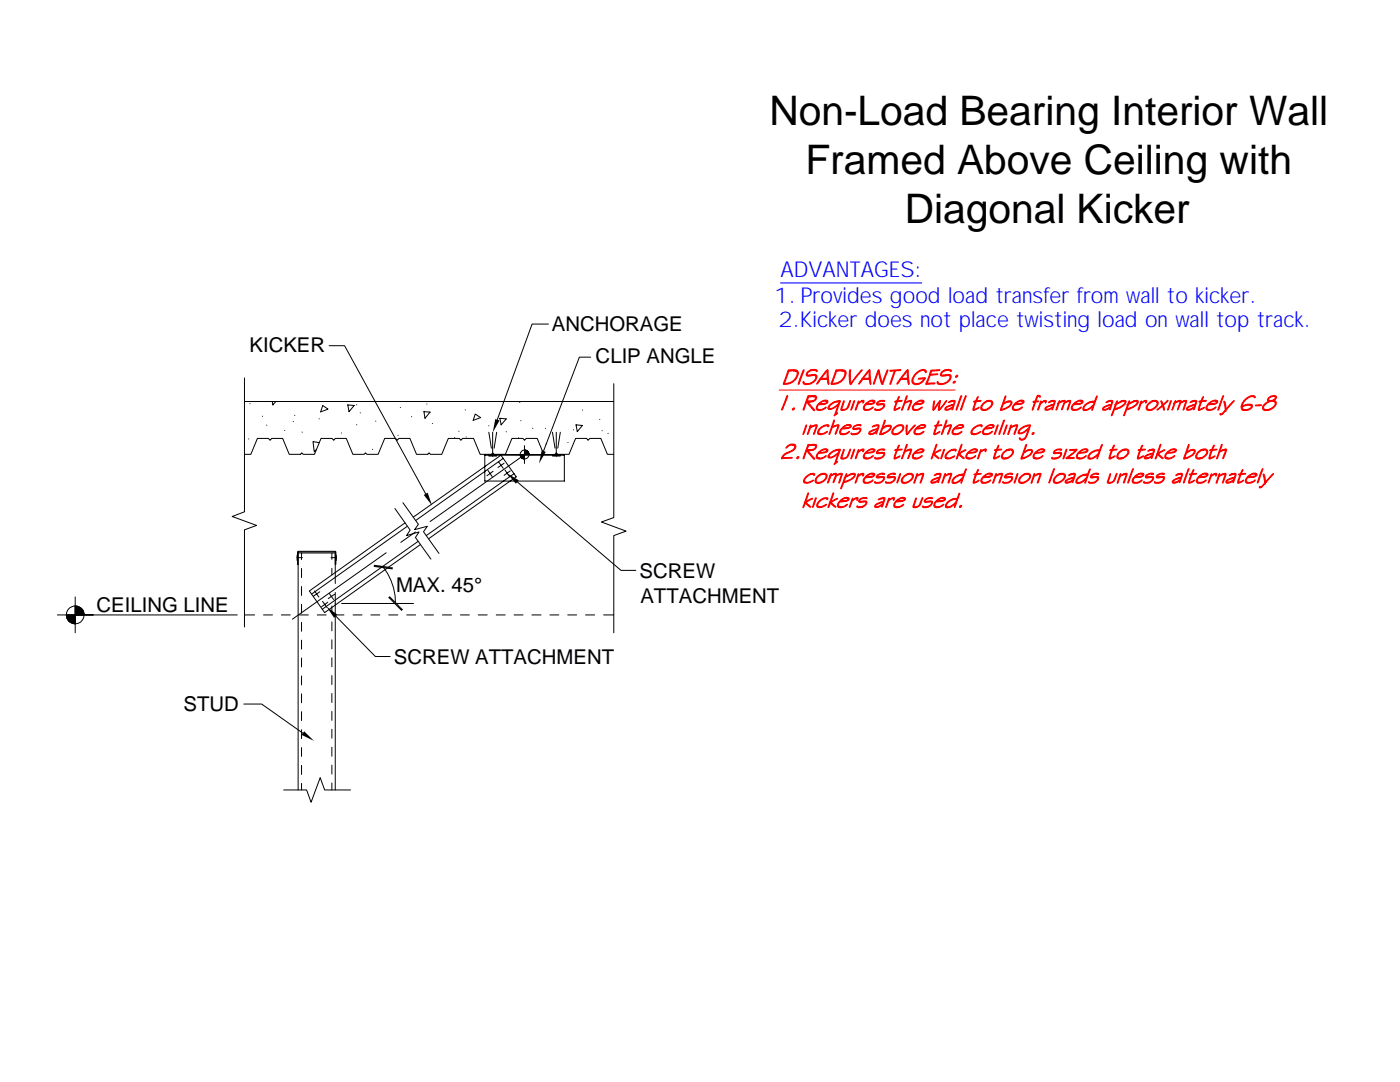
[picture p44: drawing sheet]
<svg xmlns="http://www.w3.org/2000/svg" width="279mm" height="216mm" viewBox="0 0 279 216" stroke-linecap="round" stroke-linejoin="round" font-family="sans-serif">
<defs><g id="words">
<g font-size="8.1">
<text x="153.5" y="24.9">Non-Load Bearing Interior Wall</text>
<text x="160.7" y="34.7">Framed Above Ceiling with</text>
<text x="180.6" y="44.4">Diagonal Kicker</text>
</g>
<g font-size="4.4" fill="#00f">
<text x="155.8" y="55.2">ADVANTAGES:</text>
<text x="154.5" y="60.4">1. Provides good load transfer from wall to kicker.</text>
<text x="155.4" y="65.2">2.Kicker does not place twisting load on wall top track.</text>
</g>
<g font-size="4.1">
<text x="49.8" y="70.3">KICKER</text>
<text x="110.2" y="66.1">ANCHORAGE</text>
<text x="118.9" y="72.4">CLIP ANGLE</text>
<text x="79" y="118.1">MAX. 45°</text>
<text x="127.6" y="115.4">SCREW</text>
<text x="19.3" y="122">CEILING LINE</text>
<text x="127.8" y="120.3">ATTACHMENT</text>
<text x="78.6" y="132.5">SCREW ATTACHMENT</text>
<text x="36.6" y="141.9">STUD</text>
</g>
</g></defs>
<path d="M155.8 56.5h28.2" fill="none" stroke="#00f" stroke-width=".2"/>
<g fill="#f00" stroke="#f00" stroke-width=".2">
<path d="M158.4 74l.9 .1v.7l-.4 .8-.7 .6-.6 .3-1.2 .2-.1-.2 1.1-.1 .8-.3 .6-.7 .2-.5 .1-.5-.1-.3z" fill-rule="evenodd"/>
<path d="M157.3 73.8l1.8 .2h-1.2a.68 .68 0 0 0-.7 .8l-.6 1.7h-.3z" fill-rule="evenodd"/>
<path d="M157.5 73.9l1.2-.1 .3 .1z" fill-rule="evenodd"/>
<path d="M160.3 73.8h.2l-.1 .2-1.1 2.7 .1-.6z" fill-rule="evenodd"/>
<path d="M160.4 76.1l.2 .4h1.3l-.2 .1a1 1 0 0 1-1.5-.4z" fill-rule="evenodd"/>
<path d="M162.4 74.9h.6l.1 .3a1.51 1.51 0 0 1-.9 1.2l-.3 .1h-.9h.3a1.52 1.52 0 0 0 1.5-1.4z" fill-rule="evenodd"/>
<path d="M161.4 74.9l1-.2 .5 .2z" fill-rule="evenodd"/>
<path d="M161.2 74.1l.5-.2h.8l-.6 .1a.7 .7 0 0 0-.7 .8l1.8 .1-2 .1a.56 .56 0 0 1 .2-.9z" fill-rule="evenodd"/>
<path d="M161.7 73.9a1.1 1.1 0 0 1 1.4 .1l-.1 .2-.4-.3z" fill-rule="evenodd"/>
<path d="M163.5 75.7l1.6-.1-1.4 .1-.7 1z" fill-rule="evenodd"/>
<path d="M164.9 74h.2l-.3 .3-.9 1.2-.2 .1z" fill-rule="evenodd"/>
<path d="M164.9 74l.3-.2 .2 2.5-.1 .4-.2-1.1h-1.5l1.5-.2v-1.4z" fill-rule="evenodd"/>
<path d="M167.9 74l.9 .1v.7l-.4 .8-.5 .5-.7 .4-1.3 .2v-.2l1-.1 .8-.3 .6-.7 .3-.5v-.7z" fill-rule="evenodd"/>
<path d="M166.8 73.8l1.9 .2h-1.1a.81 .81 0 0 0-.9 .9l-.6 1.6h-.2z" fill-rule="evenodd"/>
<path d="M167 73.9l1.2-.1 .4 .1z" fill-rule="evenodd"/>
<path d="M171.6 74.1l.5-.3-2 2.5-.3 .2z" fill-rule="evenodd"/>
<path d="M169.5 73.9l.3-.1-.1 2 .1 .6 .2 .1-.2 .3-.3-.9z" fill-rule="evenodd"/>
<path d="M171.9 75.7l1.6-.1-1.4 .1-.5 .8-.2 .1z" fill-rule="evenodd"/>
<path d="M173.3 74h.1l-.3 .5-.7 .9-.4 .2z" fill-rule="evenodd"/>
<path d="M173.3 74l.3-.2 .3 2.8-.2 .1-.2-1.1h-1.5l1.5-.2-.1-1.4z" fill-rule="evenodd"/>
<path d="M175.3 74.2l.2-.1 .6 2.2-.2 .1-.1-.2z" fill-rule="evenodd"/>
<path d="M177 73.9l.2-.1-1 2.8-.1 .2-.2-.4 .2-.2z" fill-rule="evenodd"/>
<path d="M175.2 73.9l.2-.1 .1 .3-.2 .1-.8 2.3-.2 .2z" fill-rule="evenodd"/>
<path d="M178.5 74h.2l-.9 2.6-.2 .1z" fill-rule="evenodd"/>
<path d="M177.6 73.9l2.2-.1-.2 .2-1.7 .1-.3-.1z" fill-rule="evenodd"/>
<path d="M179.5 75.7l1.6-.1-1.4 .1-.4 .7-.3 .2z" fill-rule="evenodd"/>
<path d="M180.9 74h.2l-.4 .5-.7 .9-.3 .2z" fill-rule="evenodd"/>
<path d="M180.9 74l.3-.2 .3 2.8-.2 .1-.2-1.1h-1.5l1.5-.2v-1.4z" fill-rule="evenodd"/>
<path d="M183 76.5l.6-.1 .8-.8 .2-.1-.7 .9z" fill-rule="evenodd"/>
<path d="M183.3 75.5l1.4-.1-.1 .1-1.3 .2z" fill-rule="evenodd"/>
<path d="M184.2 73.9l.6 .1v.3h-.1l-.3-.3z" fill-rule="evenodd"/>
<path d="M182.5 74.8l.5-.5a1.75 1.75 0 0 1 1.7-.4h-.7l-.6 .3-.7 .6-.5 .9a.6 .6 0 0 0 .5 .8h.9l-.9 .3-.4-.2-.3-.3a1.83 1.83 0 0 1 .5-1.5z" fill-rule="evenodd"/>
<path d="M185 76.5l1.6-.1v.1z" fill-rule="evenodd"/>
<path d="M185.5 74.7l1.7-.1-.1 .2-1.4 .1-.7 1.6 1.5 .1-1.8 .1z" fill-rule="evenodd"/>
<path d="M185.8 73.9l1.8-.1-.5 .2h-1.2l-.2 .7h-.2z" fill-rule="evenodd"/>
<path d="M187.1 76.2l.4 .3h1.1a1.14 1.14 0 0 1-1.6-.2z" fill-rule="evenodd"/>
<path d="M189.2 74.9h.6a1.17 1.17 0 0 1-.6 1.3l-.6 .3h-.9h.4a1.52 1.52 0 0 0 1.5-1.4z" fill-rule="evenodd"/>
<path d="M188.2 74.9l.9-.2 .6 .2z" fill-rule="evenodd"/>
<path d="M187.9 74.3l.6-.4h.7l-.9 .3a.41 .41 0 0 0-.3 .6l1.8 .1-2 .1-.1-.3z" fill-rule="evenodd"/>
<path d="M188.5 73.9a.97 .97 0 0 1 1.4 .1l-.2 .2-.3-.3z" fill-rule="evenodd"/>
<path d="M190.2 76.2l.5-.1-.3 .4-.2-.1z" fill-rule="evenodd"/>
<path d="M190.8 75l.3-.1a.27 .27 0 0 1-.1 .3 .27 .27 0 0 1-.3 0z" fill-rule="evenodd"/>
<path d="M161 80.2h.7l-.4 .1 1.3 1.5a.22 .22 0 0 1-.2 .1 .22 .22 0 0 1-.2-.2z" fill-rule="evenodd"/>
<path d="M161.1 80.1l1.1-.1 .4-.2 .2-.3-.2-.3h-.3l.6-.1a.74 .74 0 0 1-.6 1z" fill-rule="evenodd"/>
<path d="M161.4 79h1.2l.3 .1z" fill-rule="evenodd"/>
<path d="M161.2 79l1.7 .1-1.5 .1-.3 .9h1.2l-1.3 .1-.5 1.5-.2 .1z" fill-rule="evenodd"/>
<path d="M163 81.7h1l.9-.5-.2 .3-.7 .3-.6 .1z" fill-rule="evenodd"/>
<path d="M163.5 80.6l.7-.1a.62 .62 0 0 0 .8-.4l-.4-.1 .6 .1v.2l-.4 .3z" fill-rule="evenodd"/>
<path d="M163.3 80.6a1.84 1.84 0 0 1 1.7-.7l.2 .1h-.7l-.7 .3-.3 .3h1.2l-1.3 .2-.3 .6 .5 .3h-.6a.89 .89 0 0 1 .3-1.1z" fill-rule="evenodd"/>
<path d="M166.8 82.5l.4-.1-.2 .2z" fill-rule="evenodd"/>
<path d="M167.2 80.9l.2-.1-.6 1.7 .2 .1-.5 .4z" fill-rule="evenodd"/>
<path d="M165.7 80.7l.8-.6h1a2.14 2.14 0 0 0-2 1.3l.2 .1h-.4v-.3z" fill-rule="evenodd"/>
<path d="M165.3 81.5h.4l.8-.3 .8-.7 .2-.4h-.8l1-.1-.3 .8-.6 .4a1.53 1.53 0 0 1-1.5 .4z" fill-rule="evenodd"/>
<path d="M168.4 80h.1v.2l-.5 1.3 .2 .2h-.4z" fill-rule="evenodd"/>
<path d="M167.8 81.7a1.1 1.1 0 0 0 1.4-.7l.5-1.1-.3 1.3-.4 .4-.7 .3z" fill-rule="evenodd"/>
<path d="M170.4 80h.2l-.1 .4-.5 1.3-.2 .1z" fill-rule="evenodd"/>
<path d="M171.4 80.3l.7-.2-.6 .3z" fill-rule="evenodd"/>
<path d="M171.3 80h.1v.3l.1 .1-.2 .1-.4 1.2-.2 .1z" fill-rule="evenodd"/>
<path d="M171.8 80.1l.5-.2 .1 .3-.2 .2v-.3z" fill-rule="evenodd"/>
<path d="M172.4 81.7h1l.9-.5-.1 .2-.8 .4-.6 .1z" fill-rule="evenodd"/>
<path d="M172.9 80.6l1.3-.2a.22 .22 0 0 0 .1-.3 .22 .22 0 0 0-.3-.1h.6a.47 .47 0 0 1-.5 .6z" fill-rule="evenodd"/>
<path d="M172.8 80.5l1-.6 .5-.1 .3 .2-.8 .1-.7 .3-.2 .2h1.2l-1.3 .2-.3 .6 .1 .2 .4 .1h-.6a.89 .89 0 0 1 .3-1.1z" fill-rule="evenodd"/>
<path d="M174.5 81.6l1.3 .1-.5 .2a.46 .46 0 0 1-.8-.3z" fill-rule="evenodd"/>
<path d="M174.9 80.7h1.2l-.9 .2z" fill-rule="evenodd"/>
<path d="M175.3 80.6l.8-.1 .4 .2z" fill-rule="evenodd"/>
<path d="M176.1 80.1l.5-.1-.2 .1z" fill-rule="evenodd"/>
<path d="M175 80.3a1.26 1.26 0 0 1 1.6-.3l-.8 .1a.46 .46 0 0 0-.6 .5l1.3 .1 .1 .2-.2 .5-.4 .3h-1l1.1-.3a.4 .4 0 0 0 .1-.7h-1.3z" fill-rule="evenodd"/>
<path d="M178.4 81.7l1.2-.4-.5 .4a.38 .38 0 0 1-.7 0z" fill-rule="evenodd"/>
<path d="M178.6 80.2h.3z" fill-rule="evenodd"/>
<path d="M178.6 80.1l1.4-.2-.1 .2h-.8l-.4 1.1v.5h-.3l.5-1.5z" fill-rule="evenodd"/>
<path d="M179.4 79.1l.1 .1-.3 .7-.2 .1z" fill-rule="evenodd"/>
<path d="M180.5 80.3l.6-.2h.6l-.5 .1a.88 .88 0 0 0-.8 .8l-.4 .9z" fill-rule="evenodd"/>
<path d="M181.1 80.1l.2-.1a.32 .32 0 0 1 .5-.1 .32 .32 0 0 1 .1 .4l-.7 1.5 .5-1.7z" fill-rule="evenodd"/>
<path d="M180.9 79h.2l-.2 .5-.3 .8h-.1z" fill-rule="evenodd"/>
<path d="M182.2 81.7h1l.9-.5-.2 .2-.7 .4-.6 .1z" fill-rule="evenodd"/>
<path d="M182.7 80.6l1.4-.3a.23 .23 0 0 0 0-.2 .23 .23 0 0 0-.3-.1h.6a.5 .5 0 0 1-.5 .6z" fill-rule="evenodd"/>
<path d="M182.4 80.6a1.69 1.69 0 0 1 2-.6l-1 .1-.7 .5h1.2l-.7 .1a.65 .65 0 0 0-.7 .2 .65 .65 0 0 0-.1 .7l.4 .1h-.6l-.1-.1v-.4z" fill-rule="evenodd"/>
<path d="M187.5 80.3l.2-.1-.2 1.2v.3h.1l-.2 .2-.2-.2z" fill-rule="evenodd"/>
<path d="M186.4 80h.1v.2l-.1 1.5h-.2z" fill-rule="evenodd"/>
<path d="M187.5 80l.2-.1v.3l-.3 .1-1.1 1.6-.1-.2 .2-.1z" fill-rule="evenodd"/>
<path d="M188.8 80l.1-.1v.2l-.9 1.3-.5 .3z" fill-rule="evenodd"/>
<path d="M189 81.7l.8-.3h.3l-.6 .3z" fill-rule="evenodd"/>
<path d="M188.7 81.3l1.1-.5 .4 .1-.9 .3a.35 .35 0 0 0-.4 .1 .35 .35 0 0 0-.1 .4h.7a.67 .67 0 0 1-.9 0z" fill-rule="evenodd"/>
<path d="M189.3 80.3l.3-.2h.6z" fill-rule="evenodd"/>
<path d="M189.6 80.1l.4-.2a.38 .38 0 0 1 .5 0 .38 .38 0 0 1 .1 .5l-.6 1.4 .1-.4h-.3l.3-.2 .1-.3-.4-.1a.5 .5 0 0 0 .5-.1 .5 .5 0 0 0 .1-.6z" fill-rule="evenodd"/>
<path d="M191.7 79h.2v.1l-.8 2.5-.3 .2z" fill-rule="evenodd"/>
<path d="M192.7 79h.1v.1l-.9 2.6-.2 .1z" fill-rule="evenodd"/>
<path d="M194.2 81.7l1.2-.4-.8 .5-.3 .1z" fill-rule="evenodd"/>
<path d="M194.4 80.2h.2z" fill-rule="evenodd"/>
<path d="M194.4 80.1l1.4-.2-.1 .2h-.8l-.5 1.3v.3h-.2l.4-1.5z" fill-rule="evenodd"/>
<path d="M195 79.3l.2-.1-.3 .7-.2 .1z" fill-rule="evenodd"/>
<path d="M196.4 80.3l.4-.2h.6l-.7 .2-.4 .4a.6 .6 0 0 0 0 1h.8l-.9 .2-.5-.3 .1-.7z" fill-rule="evenodd"/>
<path d="M196.8 80.1a.82 .82 0 0 1 1.4 .4l-.1 .3-.7 .8-.3 .1h-.7a1.31 1.31 0 0 0 1.4-1.5z" fill-rule="evenodd"/>
<path d="M200.3 80.5l.5-.4 .6 .1z" fill-rule="evenodd"/>
<path d="M200.8 80.1h.2a.56 .56 0 0 1 .9 0 .56 .56 0 0 1-.2 .8l-1.3 .8h-.5l1.1-.5a.71 .71 0 0 0 .6-1z" fill-rule="evenodd"/>
<path d="M200.6 79h.1v.2l-.4 1.3h.2l-.3 .2-.3 .9 .5 .1-.7 .2-.1-.2z" fill-rule="evenodd"/>
<path d="M202.1 81.7h1.1l.8-.5-.1 .2-.7 .4-.6 .1z" fill-rule="evenodd"/>
<path d="M202.6 80.6l1.5-.3a.23 .23 0 0 0 0-.2 .23 .23 0 0 0-.3-.1h.5l-.1 .5-.3 .1z" fill-rule="evenodd"/>
<path d="M202.4 80.6l1.1-.7 .5-.1 .3 .2-.8 .1-.9 .5h1.2l-.6 .1a.69 .69 0 0 0-1 .6l.2 .3 .3 .1h-.6l-.1-.2 .1-.3z" fill-rule="evenodd"/>
<path d="M206.2 80.2h.3z" fill-rule="evenodd"/>
<path d="M206.2 80.1l1.1-.1-.1 .2h-.5l-.5 1.5-.2 .1 .5-1.6z" fill-rule="evenodd"/>
<path d="M207.2 79.1l.4-.1v.2l-.1 .1z" fill-rule="evenodd"/>
<path d="M207.1 78.9l.5 .1-.5 .1-.3 .9-.2 .1z" fill-rule="evenodd"/>
<path d="M207.8 80.3l.4-.2h.3l-.6 .3z" fill-rule="evenodd"/>
<path d="M207.7 80h.1v.3l.1 .1-.2 .1-.4 1.2-.2 .1z" fill-rule="evenodd"/>
<path d="M208.2 80.1l.1-.1a.31 .31 0 0 1 .5-.1 .31 .31 0 0 1-.2 .5v-.3z" fill-rule="evenodd"/>
<path d="M209 81.7l1-.3-.5 .3z" fill-rule="evenodd"/>
<path d="M208.7 81.2l1-.4 .5 .1-1 .3a.29 .29 0 0 0-.4 .1 .29 .29 0 0 0 .1 .4h.6l-.5 .2-.4-.1-.1-.3z" fill-rule="evenodd"/>
<path d="M209.3 80.3l.3-.2h.6z" fill-rule="evenodd"/>
<path d="M209.6 80.1l.5-.2a.34 .34 0 0 1 .5 .1 .34 .34 0 0 1-.1 .4l-.5 1.4v-.4h-.2l.3-.2 .1-.3-.5-.1a.49 .49 0 0 0 .6-.1 .49 .49 0 0 0 0-.6z" fill-rule="evenodd"/>
<path d="M212.6 80.3l.3-.2h.5z" fill-rule="evenodd"/>
<path d="M211.5 80.3l.3-.2h.5z" fill-rule="evenodd"/>
<path d="M211.4 80h.1v.3h.3l-.4 .1-.5 1.3-.1 .1 .3-1.3z" fill-rule="evenodd"/>
<path d="M211.8 80.1a.44 .44 0 0 1 .8 0v.2h.3l-.4 .1-.5 1.3-.1 .1 .5-1.7z" fill-rule="evenodd"/>
<path d="M212.9 80.1l.2-.1a.32 .32 0 0 1 .5-.1 .32 .32 0 0 1 0 .4l-.4 1.3-.2 .2 .5-1.7z" fill-rule="evenodd"/>
<path d="M213.9 81.7h1.1l.8-.5-.1 .2-.7 .4-.7 .1z" fill-rule="evenodd"/>
<path d="M214.4 80.6l1.4-.2a.22 .22 0 0 0 .1-.3 .22 .22 0 0 0-.3-.1h.5l-.1 .5-.3 .1z" fill-rule="evenodd"/>
<path d="M214.2 80.6l1.1-.7 .5-.1 .3 .2-.8 .1-.9 .5h1.2l-.6 .1a.64 .64 0 0 0-.7 .1 .64 .64 0 0 0-.3 .6l.1 .2 .4 .1h-.6l-.1-.2v-.3z" fill-rule="evenodd"/>
<path d="M216.2 81.7h.8l.9-.7 .2 .1-1.3 .8h-.4z" fill-rule="evenodd"/>
<path d="M216.5 80.8l1-.6h.9a2.06 2.06 0 0 0-2.1 1.3l.3 .2h-.5v-.3z" fill-rule="evenodd"/>
<path d="M217.5 80.2l.3-.1a.7 .7 0 0 0 .9-.7l.2-.4-.8 2.7-.2 .2 .2-.8-.2-.1 .3-.3 .2-.5z" fill-rule="evenodd"/>
<path d="M220.4 81.7l.9-.3h.2l-.5 .3z" fill-rule="evenodd"/>
<path d="M220.2 81.3l1-.5 .5 .1-.9 .2a.47 .47 0 0 0-.5 .6h.7a.61 .61 0 0 1-1 0z" fill-rule="evenodd"/>
<path d="M220.7 80.3l.4-.2h.6z" fill-rule="evenodd"/>
<path d="M221.1 80.1l.5-.2 .5 .1v.3l-.6 1.5v-.4h-.2l.3-.2 .1-.3-.5-.1a.5 .5 0 0 0 .6-.1 .5 .5 0 0 0 0-.6z" fill-rule="evenodd"/>
<path d="M222.9 80.5l.8-.4h.6l-1.1 .4z" fill-rule="evenodd"/>
<path d="M222.9 80h.1l-.1 .5h.3l-.4 .2-.3 .7 .6 .2h-.3a.6 .6 0 0 0-.6 .7l-.4 .7 .7-2.3z" fill-rule="evenodd"/>
<path d="M223.7 80.1l.6-.2a.32 .32 0 0 1 .3 0 .32 .32 0 0 1 .1 .4l-.5 .7-.6 .4-.5 .2-.6-.1 .8-.2 1-.7 .2-.5z" fill-rule="evenodd"/>
<path d="M225.3 80.5l.8-.4h.6l-1.1 .4z" fill-rule="evenodd"/>
<path d="M225.3 80l.2 .1-.2 .4h.3l-.3 .2-.4 .8 .6 .1h-.2a.56 .56 0 0 0-.6 .6l-.4 .8 .7-2.2-.1-.1z" fill-rule="evenodd"/>
<path d="M226.1 80.1l1-.2a1.01 1.01 0 0 1-.7 1.3l-.9 .4-.6-.1 .8-.2 .9-.5a.48 .48 0 0 0 .3-.7z" fill-rule="evenodd"/>
<path d="M227.8 80.3l.5-.2h.3l-.6 .3z" fill-rule="evenodd"/>
<path d="M227.7 80h.1v.3l.2 .1-.3 .1-.4 1.2-.2 .1z" fill-rule="evenodd"/>
<path d="M228.3 80l.5-.1v.4l-.2 .1 .1-.3z" fill-rule="evenodd"/>
<path d="M229.2 80.5l.6-.4h.6l-.7 .2-.5 .5-.2 .4a.38 .38 0 0 0 .1 .4 .38 .38 0 0 0 .3 .1h.6l-.4 .2h-.6a.9 .9 0 0 1 .2-1.4z" fill-rule="evenodd"/>
<path d="M229.8 80.1a.86 .86 0 0 1 1.3 .2 1.49 1.49 0 0 1-.6 1.1l-.5 .3h-.6a1.45 1.45 0 0 0 1.5-1.4l-.3-.2z" fill-rule="evenodd"/>
<path d="M231 81.6l.8-.6h.2l-1.1 .8z" fill-rule="evenodd"/>
<path d="M231.7 80l.2 .1 .2 .6h-.2z" fill-rule="evenodd"/>
<path d="M231.9 80.7l1.2-.8-.9 1 .2 .7-.1 .3-.3-.8-.2-.1z" fill-rule="evenodd"/>
<path d="M233.6 80l.2 .1-.3 .9-.3 .7-.2 .1z" fill-rule="evenodd"/>
<path d="M235.7 80.3l.4-.2h.4z" fill-rule="evenodd"/>
<path d="M234.6 80.3l.4-.2h.4z" fill-rule="evenodd"/>
<path d="M234.5 80h.2l-.1 .3h.3l-.4 .1-.6 1.4-.1-.1 .4-1.2z" fill-rule="evenodd"/>
<path d="M235 80.1l.3-.2a.27 .27 0 0 1 .4 0 .27 .27 0 0 1 0 .4h.3l-.4 .1-.6 1.4 .5-1.7z" fill-rule="evenodd"/>
<path d="M236.1 80.1l.3-.2a.29 .29 0 0 1 .4 0 .29 .29 0 0 1 0 .4l-.6 1.5-.1-.1 .5-1.6z" fill-rule="evenodd"/>
<path d="M237.2 81.7l1.1-.3-.6 .3z" fill-rule="evenodd"/>
<path d="M236.9 81.3l1.1-.5 .5 .1-1 .3a.44 .44 0 0 0-.4 .5h.6l-.7 .2a.31 .31 0 0 1-.3-.3 .31 .31 0 0 1 .2-.3z" fill-rule="evenodd"/>
<path d="M237.5 80.3l.3-.2h.6z" fill-rule="evenodd"/>
<path d="M237.8 80.1h.1a.53 .53 0 0 1 .5-.3 .53 .53 0 0 1 .4 .4l-.4 1.5-.2 .1 .1-.4h-.3l.5-.5-.5-.1a.55 .55 0 0 0 .6-.7z" fill-rule="evenodd"/>
<path d="M239.1 81.7l1.3-.4-.9 .5-.2 .1z" fill-rule="evenodd"/>
<path d="M239.3 80.2h.3z" fill-rule="evenodd"/>
<path d="M239.3 80.1l1.4-.2-.1 .2h-.8l-.4 1.1v.5h-.3l.5-1.4z" fill-rule="evenodd"/>
<path d="M240.2 79.1l-.3 .9h-.2z" fill-rule="evenodd"/>
<path d="M240.8 81.7h1.1l.8-.5-.1 .2-.7 .4-.7 .1z" fill-rule="evenodd"/>
<path d="M241.3 80.6l1.4-.2a.22 .22 0 0 0 .1-.3 .22 .22 0 0 0-.4-.1h.6l-.1 .5-.3 .1z" fill-rule="evenodd"/>
<path d="M241 80.6l1.2-.7 .5-.1 .3 .2-.9 .1-.8 .5h1.2l-.6 .1a.69 .69 0 0 0-1 .6l.1 .3 .4 .1h-.6l-.1-.2v-.3z" fill-rule="evenodd"/>
<path d="M244 79h.1l.1 .1-1 2.7h-.2z" fill-rule="evenodd"/>
<path d="M243.5 82.5l.4 .2-.4 .1z" fill-rule="evenodd"/>
<path d="M244.5 82h.1z" fill-rule="evenodd"/>
<path d="M244.3 80.1l.2 .2 .2 1.3h.2l-1 1.1-.2-.1 .8-.8z" fill-rule="evenodd"/>
<path d="M245.9 80.3l.4-.3-1.4 1.6h-.2z" fill-rule="evenodd"/>
<path d="M247.9 81.7l1.4-.1a.36 .36 0 0 0 .4-.4 .36 .36 0 0 0-.4-.3l.6-.1a.62 .62 0 0 1-.3 .8l-.7 .3h-.7z" fill-rule="evenodd"/>
<path d="M247.7 81l1.3-.4h.6l.3 .2-1.2 .1a.54 .54 0 0 0-.7 .6l.5 .2h-.6z" fill-rule="evenodd"/>
<path d="M248.2 80l1.1-.9h.6l-.6 .1-.7 .6-.4 .4-.3 .8h-.2z" fill-rule="evenodd"/>
<path d="M249.3 79.1l.8-.1a.24 .24 0 0 1 .3 .1 .24 .24 0 0 1 0 .3l-.4-.3z" fill-rule="evenodd"/>
<path d="M250.6 80.8l1.2 .1-1.3 .1z" fill-rule="evenodd"/>
<path d="M254 80.1h.6a.92 .92 0 0 1-.6 1.4l-.5 .2h-.8l1.3-.4 .4-.4v-.6z" fill-rule="evenodd"/>
<path d="M253 79.9l1.1-.1a.34 .34 0 0 0 .4-.3 .34 .34 0 0 0-.3-.4l.6 .1-.2 .4-.4 .3 .4 .2-1.3 .1-.6 .4a.73 .73 0 0 0-.4 1.1h1.2l-.6 .2h-.6a.63 .63 0 0 1-.1-1.1l1-.7z" fill-rule="evenodd"/>
<path d="M253.1 79.4a1.22 1.22 0 0 1 1.6-.3l-.8 .1a.56 .56 0 0 0-.6 .7h.2h-.6z" fill-rule="evenodd"/>
<path d="M160.9 84.8h.1v.2l-.7 1.7z" fill-rule="evenodd"/>
<path d="M161.6 85.2l.7-.3h.5l-1.1 .5-.4 1.1-.2 .2z" fill-rule="evenodd"/>
<path d="M161.7 84.9l.1-.1v.4h-.2z" fill-rule="evenodd"/>
<path d="M162.3 84.9l.5-.1a.24 .24 0 0 1 .3 .1 .24 .24 0 0 1-.1 .3l-.5 1.5h-.2l.6-1.7z" fill-rule="evenodd"/>
<path d="M163.2 86.6l1.2-.2 .7-.3a1.36 1.36 0 0 1-1.3 .6z" fill-rule="evenodd"/>
<path d="M163.5 85.6l.9-.7h.6l-.4 .1-.7 .4a.67 .67 0 0 0-.3 1.1l.2 .1h-.6a.8 .8 0 0 1 .3-1z" fill-rule="evenodd"/>
<path d="M164.4 84.9l.9-.1 .1 .2-.1 .2-.3-.3z" fill-rule="evenodd"/>
<path d="M165.9 85.2l.7-.3 .4 .1a1.37 1.37 0 0 0-1.3 1.3l-.2 .4z" fill-rule="evenodd"/>
<path d="M166.6 84.9l.3-.1a.32 .32 0 0 1 .5-.1 .32 .32 0 0 1 0 .5l-.5 1.3-.2 .2 .5-1.7z" fill-rule="evenodd"/>
<path d="M166.4 83.8h.1v.2l-.1 .6-.2 .6h-.3z" fill-rule="evenodd"/>
<path d="M167.7 86.6l.9-.1 .9-.4-.1 .3-.6 .3h-.8z" fill-rule="evenodd"/>
<path d="M168.2 85.5l.8-.2a.39 .39 0 0 0 .4 0 .39 .39 0 0 0 .2-.3l-.3-.1h.5l.1 .2-.4 .3z" fill-rule="evenodd"/>
<path d="M167.9 85.6l1.1-.8 .6-.1 .2 .2h-.8l-.8 .6h1.1l-.7 .1a.66 .66 0 0 0-.8 .8l.5 .2h-.6a.75 .75 0 0 1 .2-1z" fill-rule="evenodd"/>
<path d="M169.8 86.5l1.3 .1-1.1 .1z" fill-rule="evenodd"/>
<path d="M170.2 85.6h1.1l-.6 .1z" fill-rule="evenodd"/>
<path d="M170.6 85.5l.6-.1 .6 .1z" fill-rule="evenodd"/>
<path d="M171.4 84.9h.4z" fill-rule="evenodd"/>
<path d="M170.4 85l.6-.2h.8l-.9 .2-.5 .3 .1 .2h1.3v.3l-.5 .7-.2 .1h-.8l.9-.2a.59 .59 0 0 0 .3-.8h-1.3z" fill-rule="evenodd"/>
<path d="M173.8 86.5l1.1-.3-.6 .4z" fill-rule="evenodd"/>
<path d="M173.6 86.1l.9-.4h.5l-.9 .3a.39 .39 0 0 0-.4 .5l.6 .1-.6 .1a.26 .26 0 0 1-.3-.1 .26 .26 0 0 1 0-.2z" fill-rule="evenodd"/>
<path d="M174.2 85l.8-.1-.9 .3z" fill-rule="evenodd"/>
<path d="M174.4 84.9l.5-.1h.5l-.5 1.8h-.1l.1-.4h-.2l.3-.5h-.4a.51 .51 0 0 0 .5-.2 .51 .51 0 0 0 0-.6z" fill-rule="evenodd"/>
<path d="M176.2 85.3l.5-.3h.6z" fill-rule="evenodd"/>
<path d="M176.7 85l.3-.1a.61 .61 0 0 1 .9 .1l-.2 .7-.6 .5-.7 .4h-.6l.4-.2a2.27 2.27 0 0 0 1.5-1.1l-.2-.3z" fill-rule="evenodd"/>
<path d="M176.5 83.9h.2l-.5 1.4h.3a.68 .68 0 0 0-.6 .8l-.1 .5h.6l-.8 .1z" fill-rule="evenodd"/>
<path d="M178.4 85.4l.7-.5h.6a1.53 1.53 0 0 0-1.5 1.4l.4 .3h.7l-.7 .2-.5-.1a.91 .91 0 0 1 .3-1.3z" fill-rule="evenodd"/>
<path d="M179.1 84.9l.3-.1a.71 .71 0 0 1 .9 .2l.1 .2a1.35 1.35 0 0 1-.8 1.2l-.3 .2h-.6a1.9 1.9 0 0 0 1.3-.8 .49 .49 0 0 0 .2-.6 .49 .49 0 0 0-.5-.3z" fill-rule="evenodd"/>
<path d="M180.9 84.9l.2-.1v1.7l-.2 .1z" fill-rule="evenodd"/>
<path d="M182 85.3l.7-.5-1.2 1.3a.57 .57 0 0 1-.6 .6z" fill-rule="evenodd"/>
<path d="M182.5 86.6l1-.1 .9-.4v.1l-.7 .5h-.9z" fill-rule="evenodd"/>
<path d="M183 85.5l.8-.2a.57 .57 0 0 0 .7-.3l-.4-.1h.6a.45 .45 0 0 1-.5 .6z" fill-rule="evenodd"/>
<path d="M182.8 85.5l1-.7 .6-.1 .3 .2h-.7l-.5 .1-.5 .5h1.2l-.9 .1a.62 .62 0 0 0-.7 .8l.5 .2h-.6l-.1-.3z" fill-rule="evenodd"/>
<path d="M186.4 86.5h.4l.8-.4-.8 .6h-.4z" fill-rule="evenodd"/>
<path d="M186.6 85h.3z" fill-rule="evenodd"/>
<path d="M186.5 85l1.5-.2-.1 .1-.9 .1-.4 1.1v.4h-.2l.5-1.5z" fill-rule="evenodd"/>
<path d="M187.3 84l.1 .1-.3 .7h-.2z" fill-rule="evenodd"/>
<path d="M188.4 85.2l.7-.3 .4 .1a1.37 1.37 0 0 0-1.3 1.3l-.3 .4z" fill-rule="evenodd"/>
<path d="M189.1 84.9l.3-.1a.32 .32 0 0 1 .4-.1 .32 .32 0 0 1 0 .5l-.5 1.3-.2 .2 .6-1.7z" fill-rule="evenodd"/>
<path d="M188.8 83.8h.2v.2l-.2 .6-.2 .6h-.2z" fill-rule="evenodd"/>
<path d="M190.1 86.6l1-.1 .9-.4-.2 .3-.5 .3h-.8z" fill-rule="evenodd"/>
<path d="M190.6 85.5l.8-.2a.39 .39 0 0 0 .4 0 .39 .39 0 0 0 .2-.3l-.3-.1h.6v.2l-.4 .3z" fill-rule="evenodd"/>
<path d="M190.3 85.6l1.1-.8 .7-.1 .2 .2h-.9l-.8 .6h1.2l-.7 .1a.66 .66 0 0 0-.9 .8l.5 .2h-.6a.75 .75 0 0 1 .2-1z" fill-rule="evenodd"/>
<path d="M193.8 86.6l1.2-.2 .7-.3a1.47 1.47 0 0 1-1.9 .5z" fill-rule="evenodd"/>
<path d="M194.1 85.6l.9-.7h.6a1.93 1.93 0 0 0-1.6 1.4l.1 .2 .3 .1h-.6a.8 .8 0 0 1 .3-1z" fill-rule="evenodd"/>
<path d="M195 84.9l.5-.1a.37 .37 0 0 1 .5 .2l-.2 .2-.2-.3z" fill-rule="evenodd"/>
<path d="M196.2 86.6l1.1-.1 .8-.4-.7 .6h-.9z" fill-rule="evenodd"/>
<path d="M196.7 85.5l1.5-.3-.1-.2-.3-.1h.6v.1l-.2 .3-.3 .2z" fill-rule="evenodd"/>
<path d="M196.6 85.3a1.45 1.45 0 0 1 1.8-.4h-1l-.7 .6h1.2l-1.4 .2a.47 .47 0 0 0-.2 .6 .47 .47 0 0 0 .5 .3h-.6l-.2-.2 .2-.7z" fill-rule="evenodd"/>
<path d="M199.1 84.8h.1l-.1 .5-.6 1.4v-.3z" fill-rule="evenodd"/>
<path d="M200.3 83.9l.2-.1-1.1 2.9-.1-.2z" fill-rule="evenodd"/>
<path d="M200.9 84.8h.1v.2l-.7 1.7z" fill-rule="evenodd"/>
<path d="M201.6 85.2l.7-.3h.5l-1.1 .4-.4 1.2-.2 .2z" fill-rule="evenodd"/>
<path d="M201.7 84.8h.1v.3l-.2 .1z" fill-rule="evenodd"/>
<path d="M202.3 84.9l.5-.1a.24 .24 0 0 1 .3 .1 .24 .24 0 0 1-.1 .3l-.5 1.5h-.1l.5-1.7z" fill-rule="evenodd"/>
<path d="M203.4 87.4h.2l.3 .3h.5l-.6 .1z" fill-rule="evenodd"/>
<path d="M203.2 86.4h.7l1-.7h.3l-1.2 .8-.7 .1z" fill-rule="evenodd"/>
<path d="M205.4 85h.2l-.7 2.2-.5 .5h-.4a1.21 1.21 0 0 0 .9-1.2l.3-.7-.2-.1 .3-.4z" fill-rule="evenodd"/>
<path d="M203.7 85.5h.1a2.7 2.7 0 0 1 1.7-.7h.2v.1l-1.1 .3-.8 .4a.43 .43 0 0 0-.4 .4 .43 .43 0 0 0 .2 .4h-.4v-.1z" fill-rule="evenodd"/>
<path d="M206.1 86.4l.1-.1a.26 .26 0 0 1 .1 .3 .26 .26 0 0 1-.3 .1z" fill-rule="evenodd"/>
<path d="M161 89.9h.7l-.4 .1 1.2 1.4 .1 .2-.2 .1-.4-.5z" fill-rule="evenodd"/>
<path d="M161.1 89.7h1a.46 .46 0 0 0 .5-.3 .46 .46 0 0 0-.1-.5h-.2l.6-.1a.74 .74 0 0 1-.6 1z" fill-rule="evenodd"/>
<path d="M161.4 88.7l1.1-.1 .4 .2z" fill-rule="evenodd"/>
<path d="M161.2 88.7l1.7 .1-1.5 .1-.3 .8 1.2 .1-1.3 .1-.6 1.7-.1-.2z" fill-rule="evenodd"/>
<path d="M163 91.4h1.1l.8-.5-.3 .4-.6 .3h-.6z" fill-rule="evenodd"/>
<path d="M163.5 90.3l.8-.1a.58 .58 0 0 0 .7-.4l-.4-.1 .6 .1v.2l-.4 .3z" fill-rule="evenodd"/>
<path d="M163.3 90.3a1.84 1.84 0 0 1 1.7-.7l.2 .1h-.8l-.8 .5-.1 .1h1.2l-1.3 .2-.3 .6 .2 .3h.3h-.6l-.1-.4z" fill-rule="evenodd"/>
<path d="M166.8 92.2l.4-.1-.2 .2z" fill-rule="evenodd"/>
<path d="M167.2 90.6h.2l-.6 1.6 .2 .1-.5 .4z" fill-rule="evenodd"/>
<path d="M165.7 90.3l.8-.4 1-.1a1.95 1.95 0 0 0-2 1.3l.2 .1h-.4a.81 .81 0 0 1 .4-.9z" fill-rule="evenodd"/>
<path d="M165.3 91.2h.7l.6-.3 .7-.7 .2-.4h-.8l1-.1-.3 .9h-.2l-.7 .5a1.3 1.3 0 0 1-1.2 .2z" fill-rule="evenodd"/>
<path d="M168.4 89.7h.1v.2l-.3 .9a.35 .35 0 0 0-.2 .3 .35 .35 0 0 0 .2 .3h-.4v-.1z" fill-rule="evenodd"/>
<path d="M167.8 91.4h.6a.8 .8 0 0 0 .8-.7l.4-1.1h.2l-.4 1.1a1.15 1.15 0 0 1-1.6 .7z" fill-rule="evenodd"/>
<path d="M170.4 89.7h.2l-.1 .4-.7 1.5z" fill-rule="evenodd"/>
<path d="M171.4 90l.7-.3-.6 .4z" fill-rule="evenodd"/>
<path d="M171.3 89.7h.1v.3l.1 .1-.2 .1-.6 1.4z" fill-rule="evenodd"/>
<path d="M171.8 89.7l.5-.1 .1 .3-.2 .3 .1-.3z" fill-rule="evenodd"/>
<path d="M172.4 91.4h1.1l.8-.5-.3 .4-.6 .3h-.6z" fill-rule="evenodd"/>
<path d="M172.9 90.3l.8-.1a.52 .52 0 0 0 .7-.4l-.4-.1h.6a.47 .47 0 0 1-.5 .6z" fill-rule="evenodd"/>
<path d="M172.8 90.2l1-.6 .5-.1 .3 .2h-.8l-.5 .3-.4 .3h1.2l-1.3 .2-.3 .6 .1 .2 .4 .1h-.6l-.1-.1a1.26 1.26 0 0 1 .5-1.1z" fill-rule="evenodd"/>
<path d="M174.6 91.3l.4 .1h.8l-1 .2-.2-.1z" fill-rule="evenodd"/>
<path d="M174.9 90.4h1.2l-.9 .2z" fill-rule="evenodd"/>
<path d="M175.3 90.3h1l.2 .1z" fill-rule="evenodd"/>
<path d="M176.1 89.7h.5z" fill-rule="evenodd"/>
<path d="M175 90a1.61 1.61 0 0 1 1.4-.4l.2 .1-1.1 .2a.32 .32 0 0 0-.3 .4l1.3 .1 .1 .3-.2 .4-.6 .3h-.8l1.1-.3a.4 .4 0 0 0 .1-.7h-1.3z" fill-rule="evenodd"/>
<path d="M178.4 91.4l1.2-.4-.5 .4a.38 .38 0 0 1-.7 0z" fill-rule="evenodd"/>
<path d="M178.6 89.9h.3z" fill-rule="evenodd"/>
<path d="M178.6 89.8l1.4-.2-.1 .2-.8 .1-.4 1v.5h-.3l.5-1.5z" fill-rule="evenodd"/>
<path d="M179.3 88.9h.2l-.3 .7-.2 .1z" fill-rule="evenodd"/>
<path d="M180.5 90l.6-.2h.6l-.5 .1a.88 .88 0 0 0-.8 .8l-.4 .9z" fill-rule="evenodd"/>
<path d="M181.1 89.8l.3-.1a.29 .29 0 0 1 .5-.1 .29 .29 0 0 1 0 .4l-.7 1.5 .5-1.7z" fill-rule="evenodd"/>
<path d="M180.9 88.7h.2l-.2 .5-.2 .8h-.2z" fill-rule="evenodd"/>
<path d="M182.2 91.4a1.96 1.96 0 0 0 1.7-.5h.2l-.2 .2-.8 .5h-.5z" fill-rule="evenodd"/>
<path d="M182.7 90.3l1.3-.2 .1-.3-.3-.1h.6a.5 .5 0 0 1-.5 .6z" fill-rule="evenodd"/>
<path d="M182.4 90.3a1.69 1.69 0 0 1 2-.6l-1 .1-.7 .5h1.2l-.7 .1a.65 .65 0 0 0-.7 .2 .65 .65 0 0 0-.1 .7l.4 .1h-.6l-.2-.3z" fill-rule="evenodd"/>
<path d="M186.3 90.7h.3l.8 .7-.1 .1-.3-.1z" fill-rule="evenodd"/>
<path d="M186.2 90.5l1.6-.8-1.3 .8 .1 .2h-.3l-.4 .9z" fill-rule="evenodd"/>
<path d="M186.9 88.6h.1v.2l-.2 .5-.4 1.1-.2 .1z" fill-rule="evenodd"/>
<path d="M188.3 89.7h.2l-.7 1.9z" fill-rule="evenodd"/>
<path d="M188.7 91.4h1l.8-.4-.2 .2-.6 .3-.5 .1z" fill-rule="evenodd"/>
<path d="M189.1 90.3l.6-.5h.7l-.7 .2a1.23 1.23 0 0 0-.8 1.3l.3 .1h-.6a.93 .93 0 0 1 .5-1.1z" fill-rule="evenodd"/>
<path d="M189.9 89.7l.8-.1 .1 .3-.1 .1-.2-.2z" fill-rule="evenodd"/>
<path d="M191.3 90.7h.3l.8 .7a.78 .78 0 0 1-.8-.4z" fill-rule="evenodd"/>
<path d="M191.2 90.5l1.6-.8-1.3 .8 .1 .2h-.3l-.2 .7-.2 .2z" fill-rule="evenodd"/>
<path d="M191.9 88.6h.1l-.1 .6-.5 1.2-.2 .1z" fill-rule="evenodd"/>
<path d="M192.9 91.4h1l.8-.5-.1 .3-.8 .4h-.5z" fill-rule="evenodd"/>
<path d="M193.4 90.3l.7-.1a.58 .58 0 0 0 .7-.4l-.3-.1 .6 .1-.1 .2-.4 .3z" fill-rule="evenodd"/>
<path d="M193.2 90.3a1.84 1.84 0 0 1 1.6-.7l.2 .1h-.8l-.6 .4-.2 .2h1.1l-1.3 .2-.2 .6v.2l.4 .1h-.5l-.2-.4z" fill-rule="evenodd"/>
<path d="M195.8 90l.4-.3h.4l-.6 .4z" fill-rule="evenodd"/>
<path d="M195.7 89.7h.1v.3l.2 .1a.75 .75 0 0 0-.5 .8l-.2 .6h-.2z" fill-rule="evenodd"/>
<path d="M196.2 89.7a.35 .35 0 0 1 .3-.1 .35 .35 0 0 1 .3 .2l-.2 .4v-.5z" fill-rule="evenodd"/>
<path d="M198.3 91.4l1.2-.5a.4 .4 0 0 1-.5 .5l-.5 .2z" fill-rule="evenodd"/>
<path d="M198.5 89.9h.3z" fill-rule="evenodd"/>
<path d="M198.5 89.8l1.4-.2-.1 .2-.8 .1-.5 1.5h-.2l.5-1.5z" fill-rule="evenodd"/>
<path d="M199.2 88.9h.1l-.2 .8h-.3z" fill-rule="evenodd"/>
<path d="M200.2 90.3l.7-.6 .6 .1-.5 .1a1.89 1.89 0 0 0-.9 1.2l.3 .3h.8l-.9 .2-.4-.2a1.05 1.05 0 0 1 .3-1.1z" fill-rule="evenodd"/>
<path d="M200.9 89.7h.1a.75 .75 0 0 1 1.2 .1 .75 .75 0 0 1-.3 1.1l-.7 .5h-.7a1.3 1.3 0 0 0 1.5-1.4l-.2-.2z" fill-rule="evenodd"/>
<path d="M204.4 90.2l.5-.3h.7z" fill-rule="evenodd"/>
<path d="M204.9 89.9l.1-.1a.59 .59 0 0 1 .9 0 .59 .59 0 0 1-.2 .9l-1.1 .7h-.6a2.19 2.19 0 0 0 1.9-1.4l-.2-.1z" fill-rule="evenodd"/>
<path d="M204.7 88.7h.2v.2l-.5 1.2 .3 .1-.4 .2-.3 1h.6l-.8 .2v-.2z" fill-rule="evenodd"/>
<path d="M206.3 91.4h1l.9-.5-.2 .3-.8 .4h-.5z" fill-rule="evenodd"/>
<path d="M206.8 90.3l.7-.1a.58 .58 0 0 0 .7-.4l-.3-.1 .6 .1-.1 .2-.3 .3z" fill-rule="evenodd"/>
<path d="M206.6 90.3a1.84 1.84 0 0 1 1.6-.7l.2 .1h-.8l-.6 .4-.2 .2h1.1l-1.3 .2-.2 .6 .1 .2 .3 .1h-.5l-.1-.4z" fill-rule="evenodd"/>
<path d="M209.8 91.4l.2-.2 .3 .2h.8l-1 .2z" fill-rule="evenodd"/>
<path d="M210.2 90.4h1.2l-.9 .2z" fill-rule="evenodd"/>
<path d="M210.6 90.3h1l.2 .1z" fill-rule="evenodd"/>
<path d="M211.5 89.7h.4z" fill-rule="evenodd"/>
<path d="M210.4 90l.6-.4 .9 .1-.9 .1a.41 .41 0 0 0-.5 .5l1.4 .1a1.1 1.1 0 0 1-.8 1h-.7a1.18 1.18 0 0 0 1.3-.9l-1.5-.1z" fill-rule="evenodd"/>
<path d="M212.8 89.7h.1l-.6 1.7-.1 .2z" fill-rule="evenodd"/>
<path d="M213.1 91.4l1.2-.1 .1 .1z" fill-rule="evenodd"/>
<path d="M213.5 89.8h1.2z" fill-rule="evenodd"/>
<path d="M213.5 89.8l1.2-.2 .3 .1-1.9 1.7h1.3l-1.6 .1v-.2l1.9-1.5z" fill-rule="evenodd"/>
<path d="M214.9 91.4h.6a1.54 1.54 0 0 0 1.2-.5 1.39 1.39 0 0 1-1.8 .5z" fill-rule="evenodd"/>
<path d="M215.4 90.3l.8-.1a.56 .56 0 0 0 .7-.4l-.4-.1 .6 .1v.2l-.4 .3z" fill-rule="evenodd"/>
<path d="M215.3 90.2a1.77 1.77 0 0 1 1.7-.6l.1 .1-1.1 .2-.6 .4h1.2l-.7 .1a.61 .61 0 0 0-.7 .2 .61 .61 0 0 0 0 .8h.3h-.6l-.1-.4z" fill-rule="evenodd"/>
<path d="M217.2 91.5l.9-.1 .8-.6h.2l-.4 .3a1.47 1.47 0 0 1-1.4 .5z" fill-rule="evenodd"/>
<path d="M217.5 90.5l1-.6h.9a1.76 1.76 0 0 0-2 1.4l.2 .1-.4 .1-.1-.2z" fill-rule="evenodd"/>
<path d="M218.5 89.9l.4-.1a.8 .8 0 0 0 .9-.9l.2-.2-1.1 2.9 .2-.8h-.2l.5-.9z" fill-rule="evenodd"/>
<path d="M221.3 91.4l1.2-.4-1 .6z" fill-rule="evenodd"/>
<path d="M221.5 89.9h.3z" fill-rule="evenodd"/>
<path d="M221.5 89.8l1.5-.1-1 .2-.4 1.2v.3h-.3l.5-1.5z" fill-rule="evenodd"/>
<path d="M222.2 88.9h.2l-.3 .8h-.2z" fill-rule="evenodd"/>
<path d="M223.4 90.2l.6-.5 .6 .1h-.3a1.17 1.17 0 0 0-1.1 1.5l1 .1-.9 .2a.53 .53 0 0 1-.4-.8z" fill-rule="evenodd"/>
<path d="M224 89.7a.86 .86 0 0 1 1.3 .3v.3l-.5 .7-.6 .4h-.6l.8-.2 .4-.4a.54 .54 0 0 0 .2-.6 .54 .54 0 0 0-.4-.4z" fill-rule="evenodd"/>
<path d="M227 91.4l1.2-.4-1 .6z" fill-rule="evenodd"/>
<path d="M227.2 89.9h.3z" fill-rule="evenodd"/>
<path d="M227.2 89.8l1.4-.2-.1 .2-.8 .1-.5 1.2v.3h-.2l.5-1.5z" fill-rule="evenodd"/>
<path d="M227.8 89l.2-.1-.2 .7-.3 .1z" fill-rule="evenodd"/>
<path d="M228.8 91.4l.8-.3h.3l-.6 .3z" fill-rule="evenodd"/>
<path d="M228.5 91l1.1-.5 .4 .1-.8 .2a.43 .43 0 0 0-.6 .6h.7l-.4 .2-.5-.1-.1-.2z" fill-rule="evenodd"/>
<path d="M229.1 89.9l.9-.1-.9 .2z" fill-rule="evenodd"/>
<path d="M229.4 89.8l.6-.2 .4 .1-.6 1.8 .1-.4h-.3l.3-.2 .1-.3-.4-.1a.5 .5 0 0 0 .5-.2 .5 .5 0 0 0 .1-.5z" fill-rule="evenodd"/>
<path d="M231 90.7h.3l.9 .7h-.3z" fill-rule="evenodd"/>
<path d="M230.9 90.5l1.6-.8-1.3 .8 .1 .2h-.3l-.4 .9z" fill-rule="evenodd"/>
<path d="M231.6 88.6h.1v.2l-.2 .5-.4 1.1-.2 .1z" fill-rule="evenodd"/>
<path d="M232.6 91.4h1l.8-.5-.3 .4-.6 .3h-.5z" fill-rule="evenodd"/>
<path d="M233 90.3l.8-.1a.52 .52 0 0 0 .7-.4l-.3-.1h.5a.5 .5 0 0 1-.5 .6z" fill-rule="evenodd"/>
<path d="M232.9 90.3a1.84 1.84 0 0 1 1.6-.7l.2 .1h-.8l-.9 .6h1.2l-.6 .1a.64 .64 0 0 0-.7 .1 .64 .64 0 0 0-.2 .7l.1 .2h.3h-.5l-.1-.1v-.5z" fill-rule="evenodd"/>
<path d="M236.9 90.2l.5-.3h.6z" fill-rule="evenodd"/>
<path d="M237.4 89.9a.65 .65 0 0 1 .7-.3 .65 .65 0 0 1 .4 .5v.1a2.2 2.2 0 0 1-1.5 1.2h-.6l1.2-.5a.71 .71 0 0 0 .6-1z" fill-rule="evenodd"/>
<path d="M237.2 88.7h.1v.2l-.4 1.3h.3a.77 .77 0 0 0-.6 .7l-.2 .5h.6l-.8 .2z" fill-rule="evenodd"/>
<path d="M239 90.3l.7-.6 .6 .1-.6 .1a1.89 1.89 0 0 0-.9 1.2l.3 .3h.8l-.8 .2-.4-.2-.1-.6z" fill-rule="evenodd"/>
<path d="M239.7 89.7a.77 .77 0 0 1 .9-.1 .77 .77 0 0 1 .4 .8l-.4 .6-.6 .4h-.7a1.58 1.58 0 0 0 1.3-.7 .49 .49 0 0 0 .2-.6 .49 .49 0 0 0-.5-.3z" fill-rule="evenodd"/>
<path d="M241.3 91.4l1.2-.4-1 .6z" fill-rule="evenodd"/>
<path d="M241.5 89.9h.3z" fill-rule="evenodd"/>
<path d="M241.5 89.8l1.4-.1-1 .2-.4 1.2 .1 .3h-.3l.5-1.5z" fill-rule="evenodd"/>
<path d="M242.1 88.9h.3l-.4 .8h-.2z" fill-rule="evenodd"/>
<path d="M243.3 90l.7-.2h.5a1.52 1.52 0 0 0-1.5 1.5l-.2 .3z" fill-rule="evenodd"/>
<path d="M244 89.8l.3-.1a.29 .29 0 0 1 .3-.1 .29 .29 0 0 1 .2 .2l-.7 1.7 .5-1.7z" fill-rule="evenodd"/>
<path d="M243.8 88.7h.1l-.4 1.3h-.2z" fill-rule="evenodd"/>
<path d="M160.4 96.3l1-.1 .9-.4a1.69 1.69 0 0 1-1.9 .5z" fill-rule="evenodd"/>
<path d="M160.9 95l.7-.4h.6l-1 .4-.6 .7a.38 .38 0 0 0 .4 .6h-.6a1.05 1.05 0 0 1 .5-1.3z" fill-rule="evenodd"/>
<path d="M161.7 94.6l.2-.1a.38 .38 0 0 1 .5-.1 .38 .38 0 0 1 .2 .4l-.2 .1-.1-.2z" fill-rule="evenodd"/>
<path d="M163.1 95l.6-.4h.6l-.7 .3-.4 .3a.67 .67 0 0 0-.2 1l1 .1a.81 .81 0 0 1-1.4-.4z" fill-rule="evenodd"/>
<path d="M163.7 94.6l.3-.1a.76 .76 0 0 1 1.1 .3 1.5 1.5 0 0 1-.8 1.3l-.9 .2 .3-.1a1.56 1.56 0 0 0 1.1-1.3l-.3-.2z" fill-rule="evenodd"/>
<path d="M167 94.8l.3-.2 .5 .1z" fill-rule="evenodd"/>
<path d="M165.9 94.8l.3-.2 .5 .1z" fill-rule="evenodd"/>
<path d="M165.7 94.6l.2-.1v.3h.3l-.4 .2-.4 1.3-.2 .1z" fill-rule="evenodd"/>
<path d="M166.2 94.6l.7-.2 .1 .4h.3l-.4 .2-.5 1.3-.2-.1 .6-1.5z" fill-rule="evenodd"/>
<path d="M167.3 94.6l.8-.1-.5 1.8-.2 .1 .5-1.7z" fill-rule="evenodd"/>
<path d="M168.9 95l.8-.4h.6z" fill-rule="evenodd"/>
<path d="M168.9 94.5h.1l-.1 .5h.3a.76 .76 0 0 0-.6 .8l-.2 .3h.6l-.6 .2-.6 1.2 .7-2.2z" fill-rule="evenodd"/>
<path d="M169.7 94.6l.5-.2a.37 .37 0 0 1 .5 .2 .37 .37 0 0 1-.1 .5l-.3 .4-.9 .5-1 .1 1.5-.6a.67 .67 0 0 0 .4-.9z" fill-rule="evenodd"/>
<path d="M171.3 94.9l.5-.3h.3z" fill-rule="evenodd"/>
<path d="M171.3 94.6h.1l-.1 .3h.2l-.2 .1-.6 1.4z" fill-rule="evenodd"/>
<path d="M171.8 94.6l.2-.2a.29 .29 0 0 1 .4 .2 .29 .29 0 0 1-.2 .4v-.3z" fill-rule="evenodd"/>
<path d="M172.4 96.3l.9-.1 .9-.4a.55 .55 0 0 1-.6 .5l-.3 .1z" fill-rule="evenodd"/>
<path d="M172.9 95.2l1.2-.2 .3-.1v-.2l-.4-.1h.5a.45 .45 0 0 1-.4 .6z" fill-rule="evenodd"/>
<path d="M172.8 95l1.1-.6h.4l.2 .2-.9 .1-.7 .5h1.2h-.5a.86 .86 0 0 0-1.1 .6v.3l.5 .2h-.6l-.1-.2v-.5z" fill-rule="evenodd"/>
<path d="M174.6 96.1l.2 .2h1l-1 .1-.3-.1z" fill-rule="evenodd"/>
<path d="M174.9 95.2h1.1l-.6 .2z" fill-rule="evenodd"/>
<path d="M175.3 95.2l.7-.1 .5 .1z" fill-rule="evenodd"/>
<path d="M176.1 94.6h.4z" fill-rule="evenodd"/>
<path d="M175.1 94.7l.9-.3 .5 .1-1 .2-.4 .3 .1 .2h1.3v.5l-.5 .5-.2 .1h-.8l.9-.2 .3-.3 .2-.4-.4-.2h-1.1z" fill-rule="evenodd"/>
<path d="M176.7 96.1l.3 .2h1l-1.1 .1-.2-.1z" fill-rule="evenodd"/>
<path d="M177.1 95.2h1.1l-.7 .2z" fill-rule="evenodd"/>
<path d="M177.4 95.2l.7-.1 .5 .1z" fill-rule="evenodd"/>
<path d="M178.3 94.6h.4z" fill-rule="evenodd"/>
<path d="M177.2 94.8l.9-.4 .6 .1-.8 .1a.51 .51 0 0 0-.6 .6h1.3a.76 .76 0 0 1-.5 1l-.9 .1 1-.3 .3-.6-.3-.2h-1.1z" fill-rule="evenodd"/>
<path d="M179.6 94.5l.1 .2-.7 1.7z" fill-rule="evenodd"/>
<path d="M180.2 95.2l.8-.6h.6l-.8 .3-.5 .4a.54 .54 0 0 0 0 .9l.9 .1a.72 .72 0 0 1-.9 .2 .72 .72 0 0 1-.4-.8z" fill-rule="evenodd"/>
<path d="M181 94.6l.2-.1a.76 .76 0 0 1 1 .2 1.16 1.16 0 0 1-.5 1.2l-.5 .4h-.6l.8-.3a.92 .92 0 0 0 .5-1.3z" fill-rule="evenodd"/>
<path d="M182.9 94.9l.7-.3 .5 .1-1.1 .4-.4 1.2-.2 .1z" fill-rule="evenodd"/>
<path d="M182.9 94.6l.2-.1-.1 .4h-.1z" fill-rule="evenodd"/>
<path d="M183.6 94.6h.1a.38 .38 0 0 1 .4-.2 .38 .38 0 0 1 .3 .3l-.7 1.7-.1-.1 .5-1.6z" fill-rule="evenodd"/>
<path d="M186.2 96.2l1-.3-.5 .4z" fill-rule="evenodd"/>
<path d="M186.1 95.7l.8-.3h.5l-1 .3a.36 .36 0 0 0-.3 .5l.6 .1-.2 .1a.49 .49 0 0 1-.7-.3z" fill-rule="evenodd"/>
<path d="M186.4 94.8l.4-.2h.6l-.9 .3z" fill-rule="evenodd"/>
<path d="M186.8 94.6l.4-.1a.38 .38 0 0 1 .4-.1 .38 .38 0 0 1 .2 .3l-.5 1.6h-.1v-.4h-.2l.4-.5h-.5a.51 .51 0 0 0 .6-.2 .51 .51 0 0 0 0-.6z" fill-rule="evenodd"/>
<path d="M188.4 94.9l.7-.3 .5 .1-1 .4-.6 1.3z" fill-rule="evenodd"/>
<path d="M188.6 94.5l.1 .1v.2l-.3 .1z" fill-rule="evenodd"/>
<path d="M189.1 94.6l.6-.2 .2 .1-.6 1.9-.1-.1 .5-1.6z" fill-rule="evenodd"/>
<path d="M190 96.3a1.73 1.73 0 0 0 1.5-.5l.3-.2h.2l-1.1 .8-.7 .1z" fill-rule="evenodd"/>
<path d="M190.2 95.5l1.1-.8 1 .1-1 .1a1.57 1.57 0 0 0-1.1 1.2l.3 .2h-.5v-.4z" fill-rule="evenodd"/>
<path d="M191.3 94.7l1.1-.1 .3-1h.2l-1.1 2.8 .2-.7-.2-.1 .3-.3 .2-.5z" fill-rule="evenodd"/>
<path d="M194.2 96.2h.4l.8-.4-.8 .6h-.3z" fill-rule="evenodd"/>
<path d="M194.4 94.7h.3z" fill-rule="evenodd"/>
<path d="M194.4 94.6l1.4-.1v.1l-.9 .1-.4 1.1v.4h-.3l.5-1.5h-.3z" fill-rule="evenodd"/>
<path d="M195.1 93.7l.2 .1-.3 .7h-.2z" fill-rule="evenodd"/>
<path d="M195.9 96.3l.9-.1 .9-.4a.28 .28 0 0 1 0 .2 .28 .28 0 0 1-.3 .2l-.7 .2z" fill-rule="evenodd"/>
<path d="M196.4 95.2l1.2-.2 .3-.3-.4-.1h.5a.45 .45 0 0 1-.5 .6z" fill-rule="evenodd"/>
<path d="M196 95.2l1.1-.7 .7-.1 .2 .2-1.1 .1-.5 .5h1.1h-.3a1.15 1.15 0 0 0-1.2 .6l.2 .4 .3 .1h-.6l-.2-.2v-.3z" fill-rule="evenodd"/>
<path d="M198.6 94.9l.7-.3 .5 .1h-.4a1.28 1.28 0 0 0-1 1.3l-.2 .4h-.1z" fill-rule="evenodd"/>
<path d="M198.7 94.5l.2 .1-.1 .2-.2 .1z" fill-rule="evenodd"/>
<path d="M199.3 94.6l.5-.2 .3 .1-.5 1.8-.2 .1 .5-1.7z" fill-rule="evenodd"/>
<path d="M200.2 96.1l.2 .2h.9l-1 .1-.2-.1z" fill-rule="evenodd"/>
<path d="M200.4 95.2h1.2l-.6 .2z" fill-rule="evenodd"/>
<path d="M200.8 95.2l.7-.1 .6 .1z" fill-rule="evenodd"/>
<path d="M201.7 94.6h.4z" fill-rule="evenodd"/>
<path d="M200.6 94.8l.6-.3 .8-.1 .1 .2-1.1 .1-.3 .3v.2h1.4v.3l-.2 .4-.6 .4h-.7l.8-.2 .5-.5v-.2l-.3-.2h-1.2z" fill-rule="evenodd"/>
<path d="M203 94.5l.2 .1-.8 1.8z" fill-rule="evenodd"/>
<path d="M203.6 95.2l.7-.6h.7a1.5 1.5 0 0 0-1.5 1.5l.4 .2h.7a.87 .87 0 0 1-1.3-.2v-.5z" fill-rule="evenodd"/>
<path d="M204.3 94.6h.2a.7 .7 0 0 1 1 0 .7 .7 0 0 1-.1 1l-.8 .7h-.6a1.53 1.53 0 0 0 1.4-1.4l-.2-.2z" fill-rule="evenodd"/>
<path d="M206.2 94.9l.7-.3 .5 .1h-.3a1.28 1.28 0 0 0-1 1.3l-.2 .4h-.2z" fill-rule="evenodd"/>
<path d="M206.4 94.5l.1 .1v.2l-.3 .1z" fill-rule="evenodd"/>
<path d="M206.9 94.6l.5-.2 .4 .1-.6 1.8-.1 .1 .5-1.7z" fill-rule="evenodd"/>
<path d="M210.3 93.6l.1-.1-1 2.9v-.4z" fill-rule="evenodd"/>
<path d="M210.9 94.8l.4-.2h.6a1.52 1.52 0 0 0-1.4 1.5l.3 .2h.7a.8 .8 0 0 1-1.3-.3l.2-.6z" fill-rule="evenodd"/>
<path d="M211.3 94.6a.78 .78 0 0 1 .8-.2 .78 .78 0 0 1 .5 .7l-.1 .4-.6 .6-.4 .2h-.6l.4-.1 .7-.4a.59 .59 0 0 0 .4-.6 .59 .59 0 0 0-.4-.6z" fill-rule="evenodd"/>
<path d="M213 96.2l1-.3-.5 .4z" fill-rule="evenodd"/>
<path d="M212.7 95.8l1-.4h.5l-1 .3a.36 .36 0 0 0-.3 .5l.6 .1-.3 .1a.38 .38 0 0 1-.4 0 .38 .38 0 0 1-.2-.4z" fill-rule="evenodd"/>
<path d="M213.3 94.7l.9-.1-.8 .3z" fill-rule="evenodd"/>
<path d="M213.6 94.6l.7-.2a.32 .32 0 0 1 .3 .2 .32 .32 0 0 1-.1 .4l-.4 1.3h-.1v-.4h-.2l.3-.2 .1-.3h-.4a.52 .52 0 0 0 .6-.7z" fill-rule="evenodd"/>
<path d="M214.8 96.3a1.76 1.76 0 0 0 1.4-.5l.3-.2h.2l-1.2 .8-.5 .1z" fill-rule="evenodd"/>
<path d="M215.1 95.4l1-.7 .9 .1-.8 .1a1.54 1.54 0 0 0-1.2 1.3l.2 .1h-.4l-.1-.4z" fill-rule="evenodd"/>
<path d="M216.1 94.7l1-.1 .4-1h.1l-1.1 2.8 .2-.7-.2-.1 .3-.3 .2-.5z" fill-rule="evenodd"/>
<path d="M217.3 96.1l.3 .2h.9l-1 .1-.3-.1z" fill-rule="evenodd"/>
<path d="M217.6 95.2h1.1l-.6 .2z" fill-rule="evenodd"/>
<path d="M218 95.2l.7-.1 .5 .1z" fill-rule="evenodd"/>
<path d="M218.8 94.6h.4z" fill-rule="evenodd"/>
<path d="M217.8 94.8l.6-.3 .8-.1v.2l-1 .1-.4 .3 .1 .2h1.3v.3l-.2 .4-.5 .4h-.7l.8-.2 .4-.5v-.2l-.3-.2h-1.1z" fill-rule="evenodd"/>
<path d="M221.5 94.5h.2v.2l-.3 .9a.34 .34 0 0 0-.2 .4 .34 .34 0 0 0 .2 .3h-.4v-.2z" fill-rule="evenodd"/>
<path d="M221 96.3h.6l.6-.3 .7-1.6-.3 1.2a1.2 1.2 0 0 1-1.6 .8z" fill-rule="evenodd"/>
<path d="M223.4 94.9l.7-.3 .5 .1h-.4a1.28 1.28 0 0 0-.9 1.3l-.2 .4h-.2z" fill-rule="evenodd"/>
<path d="M223.6 94.5l.1 .1v.2l-.3 .1z" fill-rule="evenodd"/>
<path d="M224.1 94.6l.5-.2 .4 .1-.6 1.8-.2 .1 .5-1.7z" fill-rule="evenodd"/>
<path d="M226 93.6l.2-.1-1.1 2.9v-.4z" fill-rule="evenodd"/>
<path d="M226.1 96.3l1.1-.1 .8-.4-.9 .6h-.8z" fill-rule="evenodd"/>
<path d="M226.6 95.2l.9-.2a.37 .37 0 0 0 .4 0 .37 .37 0 0 0 .1-.3l-.3-.1h.6v.2l-.4 .3z" fill-rule="evenodd"/>
<path d="M226.5 95a1.45 1.45 0 0 1 1.8-.4l-1.1 .1-.6 .5h1.2h-.5a.86 .86 0 0 0-1.1 .6 .38 .38 0 0 0 .1 .4 .38 .38 0 0 0 .4 .1h-.6l-.2-.2 .1-.5z" fill-rule="evenodd"/>
<path d="M228.3 96.1l.2 .2h1l-1.1 .1-.2-.1z" fill-rule="evenodd"/>
<path d="M228.6 95.2h1.1l-.6 .2z" fill-rule="evenodd"/>
<path d="M228.9 95.2l.8-.1 .5 .1z" fill-rule="evenodd"/>
<path d="M229.8 94.6h.4z" fill-rule="evenodd"/>
<path d="M228.7 94.8l1-.4 .5 .1-.8 .1a.51 .51 0 0 0-.5 .6h1.3a.83 .83 0 0 1-.7 1.1h-.8l1-.3 .3-.6-.3-.2h-1.1z" fill-rule="evenodd"/>
<path d="M230.4 96.1l.3 .2h.9l-1 .1-.2-.1z" fill-rule="evenodd"/>
<path d="M230.8 95.2h1.1l-.7 .2z" fill-rule="evenodd"/>
<path d="M231.1 95.2l.7-.1 .6 .1z" fill-rule="evenodd"/>
<path d="M231.9 94.6h.5z" fill-rule="evenodd"/>
<path d="M231 94.7l.6-.3h.7l.1 .2-1.1 .1-.3 .5h1.4a.93 .93 0 0 1-.8 1.1h-.7l.9-.3a.4 .4 0 0 0 .4-.3 .4 .4 0 0 0-.3-.5h-1.1z" fill-rule="evenodd"/>
<path d="M234.4 96.2l1-.3-.5 .4z" fill-rule="evenodd"/>
<path d="M234.1 95.8l.9-.4h.6l-1 .3a.36 .36 0 0 0-.4 .5l.7 .1-.3 .1a.38 .38 0 0 1-.5 0 .38 .38 0 0 1-.1-.4z" fill-rule="evenodd"/>
<path d="M234.7 94.7l.9-.1-.9 .3z" fill-rule="evenodd"/>
<path d="M235 94.6l.2-.1a.41 .41 0 0 1 .6-.1 .41 .41 0 0 1 .1 .6l-.4 1.3h-.2l.1-.4h-.2l.3-.2 .1-.3h-.4a.52 .52 0 0 0 .6-.7z" fill-rule="evenodd"/>
<path d="M237.1 93.6l.2-.1-1.1 2.9v-.2z" fill-rule="evenodd"/>
<path d="M237.2 96.2h.5l.7-.4-.7 .6h-.4z" fill-rule="evenodd"/>
<path d="M237.4 94.7h.3z" fill-rule="evenodd"/>
<path d="M237.4 94.6l1.4-.1v.1l-.9 .1-.5 1.5h-.2l.5-1.5h-.3z" fill-rule="evenodd"/>
<path d="M238.1 93.7h.2v.2l-.3 .6h-.3z" fill-rule="evenodd"/>
<path d="M238.9 96.3l.9-.1 .9-.4-.8 .6h-.8z" fill-rule="evenodd"/>
<path d="M239.4 95.2l1.3-.2 .2-.3-.4-.1h.5a.51 .51 0 0 1-.5 .6z" fill-rule="evenodd"/>
<path d="M239.5 94.8l.2-.1a1.23 1.23 0 0 1 1.2-.3l.1 .2-1 .1-.6 .5h1.1l-1.1 .1a.49 .49 0 0 0-.4 .5 .49 .49 0 0 0 .4 .5h-.5a1.02 1.02 0 0 1 .5-1.4z" fill-rule="evenodd"/>
<path d="M241.9 94.8l.3-.2h.4l-.7 .3h-.1z" fill-rule="evenodd"/>
<path d="M241.7 94.6h.2l-.1 .3h.1l-.2 .2-.6 1.3z" fill-rule="evenodd"/>
<path d="M242.2 94.6a.33 .33 0 0 1 .4-.2 .33 .33 0 0 1 .3 .3l-.3 .3 .1-.3z" fill-rule="evenodd"/>
<path d="M243.2 94.9l.7-.3 .5 .1-1.1 .4-.4 1.3a.19 .19 0 0 1-.2-.2 .19 .19 0 0 1 .1-.2z" fill-rule="evenodd"/>
<path d="M243.3 94.5h.2l-.1 .3-.2 .1z" fill-rule="evenodd"/>
<path d="M243.9 94.6l.3-.1a.3 .3 0 0 1 .4-.1 .3 .3 0 0 1 0 .5l-.6 1.5 .5-1.7z" fill-rule="evenodd"/>
<path d="M245.1 96.2l1-.3-.5 .4z" fill-rule="evenodd"/>
<path d="M244.7 96l.7-.5 .9-.1-1 .3a.36 .36 0 0 0-.4 .5l.7 .1-.2 .1a.49 .49 0 0 1-.8-.3z" fill-rule="evenodd"/>
<path d="M245.3 94.8l.4-.2h.6l-.9 .3z" fill-rule="evenodd"/>
<path d="M245.7 94.6l.3-.1a.38 .38 0 0 1 .4-.1 .38 .38 0 0 1 .3 .3l-.5 1.6h-.2l.1-.4h-.2l.4-.5h-.5a.51 .51 0 0 0 .6-.2 .51 .51 0 0 0 0-.6z" fill-rule="evenodd"/>
<path d="M247 96.2h.4l.8-.4-.8 .6h-.3z" fill-rule="evenodd"/>
<path d="M247.2 94.7h.3z" fill-rule="evenodd"/>
<path d="M247.2 94.6l1.4-.1v.1l-.9 .1-.4 1.1v.4h-.3l.5-1.5h-.3z" fill-rule="evenodd"/>
<path d="M247.9 93.7l.2 .1-.3 .7h-.2z" fill-rule="evenodd"/>
<path d="M248.7 96.3l.9-.1 .8-.4a.28 .28 0 0 1 0 .2 .28 .28 0 0 1-.2 .2l-.7 .2z" fill-rule="evenodd"/>
<path d="M249.2 95.2l1.2-.2 .3-.3-.4-.1h.5a.45 .45 0 0 1-.5 .6z" fill-rule="evenodd"/>
<path d="M248.8 95.2l1.1-.7 .7-.1 .2 .2-1.1 .1-.5 .5h1.1h-.3a1.15 1.15 0 0 0-1.2 .6l.2 .4 .3 .1h-.6l-.2-.2v-.3z" fill-rule="evenodd"/>
<path d="M251.9 93.6l.2-.1v.1l-1 2.7-.1 .1z" fill-rule="evenodd"/>
<path d="M251.4 97.1l.4 .1-.4 .2-.1-.2z" fill-rule="evenodd"/>
<path d="M252.2 94.6l.2 .4 .2 1.1 .2 .1-1 1h-.3l.9-.8-.3-1.6z" fill-rule="evenodd"/>
<path d="M253.7 94.8l.5-.3-1.4 1.7-.2-.1z" fill-rule="evenodd"/>
<path d="M160.7 100.4h.3l.8 .7-.2 .1z" fill-rule="evenodd"/>
<path d="M160.6 100.2l1.6-.8-1.2 .8v.2h-.3l-.4 .9z" fill-rule="evenodd"/>
<path d="M161.2 98.4l.2-.1v.2l-.3 .9-.3 .7-.2 .1z" fill-rule="evenodd"/>
<path d="M162.7 99.4h.2l-.7 1.9z" fill-rule="evenodd"/>
<path d="M163.1 101.1h.8l1.1-.4a1.96 1.96 0 0 1-1.8 .5z" fill-rule="evenodd"/>
<path d="M163.3 100.1l.7-.5 .8-.1a1.69 1.69 0 0 0-1.6 1.4l.4 .2h-.5l-.1-.1z" fill-rule="evenodd"/>
<path d="M164.3 99.4l.8-.1 .1 .3-.1 .1-.1-.2z" fill-rule="evenodd"/>
<path d="M165.7 100.4l.4 .1 .7 .6-.2 .1z" fill-rule="evenodd"/>
<path d="M165.6 100.2l1.6-.8-.7 .5a.5 .5 0 0 0-.5 .5h-.3l-.3 .8-.2 .1z" fill-rule="evenodd"/>
<path d="M166.2 98.4h.2l-.4 1.2-.2 .5-.2 .1z" fill-rule="evenodd"/>
<path d="M167.3 101.1h.9l.9-.5-.2 .4-.7 .3h-.6z" fill-rule="evenodd"/>
<path d="M167.8 100l.7-.1a.66 .66 0 0 0 .7-.4l-.3-.1 .6 .1-.1 .2-.4 .3z" fill-rule="evenodd"/>
<path d="M167.4 100.1l.4-.4a1.26 1.26 0 0 1 1.6-.3h-.8l-.5 .3-.3 .3h1.1l-1.3 .2-.3 .6 .2 .2 .4 .1h-.6a.75 .75 0 0 1 .1-1z" fill-rule="evenodd"/>
<path d="M170.2 99.7l.4-.3 .3 .1z" fill-rule="evenodd"/>
<path d="M170.1 99.4h.1v.3l.1 .1-.2 .1-.6 1.4z" fill-rule="evenodd"/>
<path d="M170.6 99.4a.35 .35 0 0 1 .3-.1 .35 .35 0 0 1 .3 .2l-.2 .4 .1-.3z" fill-rule="evenodd"/>
<path d="M171 101l.4 .1h.9l-1 .2-.3-.2z" fill-rule="evenodd"/>
<path d="M171.4 100.1h1.1l-.4 .1a.49 .49 0 0 1-.7-.1z" fill-rule="evenodd"/>
<path d="M171.8 100l1-.1 .2 .2z" fill-rule="evenodd"/>
<path d="M172.6 99.4h.4z" fill-rule="evenodd"/>
<path d="M171.6 99.6l.8-.3h.4l.2 .1-1 .2a.29 .29 0 0 0-.3 .1 .29 .29 0 0 0 0 .4h1.3a.94 .94 0 0 1-.7 1h-.8l1-.3a.37 .37 0 0 0 .3-.3 .37 .37 0 0 0-.3-.4h-1.1z" fill-rule="evenodd"/>
<path d="M175 101.1l1-.3-.5 .3z" fill-rule="evenodd"/>
<path d="M174.7 100.8l.8-.5 .7-.1-.9 .3a.45 .45 0 0 0-.5 .6h.7l-.8 .2-.2-.2z" fill-rule="evenodd"/>
<path d="M175.3 99.6l.9-.1-.9 .2z" fill-rule="evenodd"/>
<path d="M175.6 99.5l.5-.2a.33 .33 0 0 1 .4 0 .33 .33 0 0 1 .1 .4l-.5 1.3-.1 .2v-.4h-.2l.3-.2 .1-.4h-.4l.5-.1 .1-.5z" fill-rule="evenodd"/>
<path d="M177.6 99.6l.6-.1-.7 .2z" fill-rule="evenodd"/>
<path d="M177.3 99.5l.2-.1v.3l.1 .1-.3 .2-.5 1.3-.1-.2z" fill-rule="evenodd"/>
<path d="M177.9 99.4a.35 .35 0 0 1 .3-.1 .35 .35 0 0 1 .3 .2l-.2 .4v-.4z" fill-rule="evenodd"/>
<path d="M178.5 101.1h1l.9-.5-.3 .4-.6 .3h-.7z" fill-rule="evenodd"/>
<path d="M179 100l.7-.1a.54 .54 0 0 0 .8-.4l-.4-.1h.6v.2l-.1 .3-.3 .1z" fill-rule="evenodd"/>
<path d="M178.9 99.8a1.32 1.32 0 0 1 1.8-.4 1.61 1.61 0 0 0-1.5 .4l-.2 .2h1.2l-.6 .1a.76 .76 0 0 0-1 .7l.1 .2 .4 .1h-.6a1.04 1.04 0 0 1 .4-1.3z" fill-rule="evenodd"/>
<path d="M182.8 99.4h.1v.2l-.3 .9a.34 .34 0 0 0-.2 .3 .34 .34 0 0 0 .2 .3h-.4v-.1z" fill-rule="evenodd"/>
<path d="M182.2 101.1h.5a1 1 0 0 0 .9-.7l.4-1.1h.2l-.4 1.1a1.11 1.11 0 0 1-1.6 .7z" fill-rule="evenodd"/>
<path d="M184.2 100.9l.2 .2h.9l-.9 .2-.3-.2z" fill-rule="evenodd"/>
<path d="M184.4 100.1h1.2l-.4 .1a.49 .49 0 0 1-.8-.1z" fill-rule="evenodd"/>
<path d="M184.8 100.1l.7-.2 .6 .1z" fill-rule="evenodd"/>
<path d="M185.7 99.4h.4z" fill-rule="evenodd"/>
<path d="M184.7 99.6l.8-.3 .6 .1-.9 .1a.36 .36 0 0 0-.4 .1 .36 .36 0 0 0 0 .5h1.3v.3l-.3 .5-.5 .2h-.7a1.63 1.63 0 0 0 1.3-.6l-.1-.4h-1.4z" fill-rule="evenodd"/>
<path d="M186.5 101.1h.9l1-.4a1.72 1.72 0 0 1-1.9 .5z" fill-rule="evenodd"/>
<path d="M187 100l1-.1 .5-.2-.1-.2-.3-.1h.5l.1 .2-.4 .4z" fill-rule="evenodd"/>
<path d="M186.6 100.1l.4-.4a1.26 1.26 0 0 1 1.6-.3 1.58 1.58 0 0 0-1.4 .4l-.2 .2h1.2l-1.4 .2-.1 .1a.45 .45 0 0 0-.1 .5 .45 .45 0 0 0 .5 .3h-.6a.75 .75 0 0 1 .1-1z" fill-rule="evenodd"/>
<path d="M188.7 101.2l.8-.1 .9-.6h.3l-1.1 .8h-.5z" fill-rule="evenodd"/>
<path d="M188.9 100.3l1-.7h1.1l-.9 .1-.8 .5a.61 .61 0 0 0-.3 .9h.2h-.5z" fill-rule="evenodd"/>
<path d="M190 99.6l1.1-.2 .2-.9 .3-.1-1.1 2.9 .2-.8h-.2l.5-.9z" fill-rule="evenodd"/>
<path d="M191.6 100.9l.3-.1a.33 .33 0 0 1-.4 .5z" fill-rule="evenodd"/>
<path d="M157.1 79h.1l-.1 .5-1.1 2.3v-.1z" fill-rule="evenodd"/>
<path d="M158.2 81.5l.3-.1 .1 .1-.1 .2-.3 .1z" fill-rule="evenodd"/>
<path d="M156 91.3h2.1l-.1 .1-2 .2z" fill-rule="evenodd"/>
<path d="M158.1 88.8h.6a.85 .85 0 0 1-.5 1.2l-1.5 .7-.4 .6h-.3l.6-.7 .8-.4a1.48 1.48 0 0 0 1.2-1.2z" fill-rule="evenodd"/>
<path d="M156.9 89.2a1.41 1.41 0 0 1 1.7-.5l.1 .1-1.1 .1-.7 .6z" fill-rule="evenodd"/>
<path d="M159.1 91.2l.3-.1-.2 .4h-.2z" fill-rule="evenodd"/>
</g>
<path d="M155.5 77.8h35.1" fill="none" stroke="#f00" stroke-width=".2"/>
<g fill="none" stroke="#000" stroke-width=".2">
<path d="M48.8 75.4v26.7l-2.5 1 4.9 1.7-2.4 .9v19.4M65.7 69h3.1l16.1 29.5M109.5 64.7h-3.3l-6.9 19M117.9 71.3h-2.3l-7.1 18.7M122.5 76.6v26.7l-2.5 .9 4.9 1.8-2.4 .9v19.4M48.8 90.7h1.3l1.3-3.2h2.2l.3 .4 .3-.4h2.2l1.3 3.2h2.3M48.8 80.1h73.7M49.6 87.6h.1M49.9 80.5v.1M52.4 83v.1M53.2 84.8v.1M54.3 80.1l.2 .7 .6-.7"/>
<path d="M56.8 85.9h.1M58.5 84.1h.1M58.8 82.9h.1M59.9 90.7l.3-.3 .3 .3h2.3l1.3-3.2h2.2l.3 .4 .3-.4h2.2l1.3 3.2h2.3l.2-.3 .3 .3h2.3l1.3-3.2h2.2l.3 .4 .3-.4h2.2l1.3 3.2h2.3M60.3 86.2v.1M63.7 83.5v.1M63.7 88.3l-1.2-.2 .2 2 .5-.5M64.4 80.9l1.1 .7-1.5 .6zM68.1 86.4h.1M69.4 80.8l1.3 .1-1 1.2zM71.2 80.8h.1M71.2 84.7v.1"/>
<path d="M71.9 82.4h.1M74.4 89.6v.1M75 84v.1M79.4 86.8v.1M79.9 81.3h.1M82.1 83.1v.1M84.6 82.1l1.2 .1-1 1.3zM85.2 80.6h.1M85.3 90.7l.3-.3 .3 .3h2.3l1.3-3.2h2.2l.3 .4 .3-.4h2.2l1.3 3.2h2.3l.2-.3 .3 .3h2.3l1.3-3.2h2.2l.3 .4 .3-.4h2.2l1.3 3.2M86.3 84.5h.1M90.7 87.3v.1M91.6 86v.1"/>
<path d="M92.9 81.8h.1M93 87.2h.1M94.8 82.6l1.1 .7-1.5 .6zM96.8 90.7h15.8v5.3h-15.8zM96.8 90.8h15.8M97.4 93.9l.8 1.2M97.6 86.3l.5 3.1M97.6 91h1.5M97.6 84.9v.1M98.3 86.3v4.7M98.4 94l-1.2 .9M99.1 86.3l-.5 3.1"/>
<path d="M99.5 92.2l.9 1.3M99.8 83.5l1.2 .1-1 1.2zM100.4 91.5l-17.4 12.4M100.6 92.4l-1.2 .9M100.8 93.8l.8 1.2M101 86.1v.1M101.8 94l-1.2 .8M102.6 94.5l-17.5 12.4M103.2 96.2l20.7 17.6h3M103.5 87.4h.1M103.7 80.3h.1M103.8 90.7h.9v.9"/>
<path d="M103.8 90.7h.1M103.9 90.7l-.1 .1M103.9 83.9v.1M104 91.3l.7-.6-.6 .6M104.1 90.7l-.3 .3M104.2 90.7l-.3 .3M104.3 90.7l-.4 .4M104.4 90.7l-.5 .5M104.5 90.7l-.6 .5M104.5 90.8l-18.7 13.3M104.5 90.7l-.5 .5M104.6 90.7l-.6 .6"/>
<path d="M104.7 89.8v.9h.9M104.7 88.9v3.6M104.7 90.4l.5-.5-.5 .5M104.7 90.8l-.6 .6M104.7 90.9l-.5 .5M104.7 91l-.5 .5 .5-.5M104.7 91.1l-.4 .4M104.7 91.2l-.4 .3M104.7 91.2l-.3 .3M104.7 91.3l-.3 .2M104.7 91.3l-.2 .2M104.7 91.4l-.2 .2"/>
<path d="M104.7 91.5l-.1 .1M104.7 89.8v.1M104.8 89.8l-.1 .1M104.9 89.8l-.2 .2M104.9 89.9l-.2 .2M105 89.9l-.3 .2M105.1 89.9l-.4 .4 .4-.4M105.1 89.9l-.4 .4M105.2 90l-.5 .5M105.3 90l-.6 .6M105.3 90l-.6 .7M105.3 90.1l-.6 .6"/>
<path d="M105.3 90.1l-.5 .6M105.4 90.1l-.6 .6M105.4 90.2l-.5 .5M105.4 90.2l-.4 .5M105.5 90.3l-.4 .4M105.5 90.4l-.3 .3M105.6 90.4l-.3 .3M105.6 90.5l-.2 .2M105.6 90.6l-.1 .1M105.6 90.7h-.1M106.3 85.4v.1M108.5 90.7h2.3"/>
<path d="M108.9 85.4v.1M109 88.6h.1M110.3 91h1.5M110.3 86.3l.5 3.1M110.7 90.7l.3-.3 .3 .3h2.3l1.3-3.2h2.2l.3 .4 .3-.4h2.2l1.3 3.2h1.3M111 86.3v4.7M111.8 86.3l-.5 3.1M113.3 88.3h.1M114.4 85.7v.1M115 84.8l1.2 .1-1 1.2zM116.3 81.8v.1M119.7 83.7h.1"/>
<path d="M120.2 85.9v.1M121.3 86.5h.1M15 119.1v7.2M59.3 111.3h1M59.3 110.8v1M59.5 112.6h-.1v-2.6h7.6v2.6h-.1v-2.5l-7.4 .1v47.4M59.5 110.3h7.4v6.1M60.2 110.3v1.4M60.2 113.4v1.9M60.2 117v1.8M62.8 117.9l.8 1.2M63.8 118.1l-1.2 .8"/>
<path d="M64.4 120l.9 1.2M65.7 118.4l.9 1.2M66.1 111.3h1M66.2 110.3v1.3M66.2 113.4v1.3M66.7 118.6l-1.2 .8M66.9 118.2v39.4M67.1 110.8v1M76.5 113.1a11.8 11.8 0 0 1 2.4 7.3M77.1 110.3l-18.7 13.2M78.8 101.5l3.1 4.3-.8 1.1 2.5-.7-.7 1.1 3.1 4.3M80.4 100.3l3.1 4.3-.8 1.1 2.6-.7-.8 1.1 3.1 4.3"/>
<path d="M80.8 104.3l-19.1 13.6 3.1 4.3 19.1-13.6M81.3 105l-19.1 13.6M82.5 103.2l17.5-12.4 3 4.3-17.5 12.4M82.9 106.2l-2.9 2M83.5 108l-19.2 13.6M11.5 122.7h35.8M13.2 122.7h1.8v1.8M13.3 122.7h-.1M13.4 122.7l-.2 .2M13.6 122.7l-.3 .3M13.7 122.7l-.4 .4M13.8 122.7l-.5 .5"/>
<path d="M13.9 122.7l-.6 .6M14 122.7l-.6 .7M14.2 122.7l-.8 .8M14.3 122.7l-.9 .8M14.4 122.7l-.9 .9M14.5 122.7l-1 1M14.7 122.7l-1.1 1.1M14.8 122.7l-1.1 1.1M14.9 122.7l-1.2 1.2M15 120.9v1.8h1.8M15 122.7l-1.2 1.3M15 122.9l-1.2 1.1"/>
<path d="M15 123l-1.1 1.1M15 123.1l-1 1M15 123.3l-.9 .9M15 123.4l-.9 .8M15 123.5l-.8 .8M15 123.6l-.7 .7M15 123.8l-.6 .6M15 123.9l-.5 .5M15 124l-.4 .4M15 124.1l-.3 .3M15 124.3l-.2 .2M15 124.4l-.1 .1"/>
<path d="M15.1 120.9l-.1 .1M15.2 120.9l-.2 .2M15.3 120.9l-.3 .3M15.4 121l-.4 .3M15.5 121l-.5 .5M15.6 121l-.6 .6M15.7 121.1l-.7 .6M15.8 121.1l-.8 .8M15.9 121.1l-.9 .9M15.9 121.2l-.9 .9M16 121.2l-1 1M16.1 121.3l-1.1 1.1"/>
<path d="M16.2 121.3l-1.2 1.2M16.2 121.4l-1.2 1.2M16.3 121.4l-1.3 1.3M16.4 121.5l-1.2 1.2M16.4 121.6l-1.1 1.1M16.5 121.6l-1.1 1.1M16.5 121.7l-.9 1M16.6 121.8l-.9 .9M16.6 121.9l-.8 .8M16.7 122l-.8 .7M16.7 122.1l-.6 .6M16.7 122.2l-.5 .5"/>
<path d="M16.7 122.3l-.4 .4M16.8 122.4l-.4 .3M16.8 122.5l-.2 .2M16.8 122.6l-.1 .1M48.8 122.7h2M52.6 122.7h1.8M56.2 122.7h1.7M59.8 122.7h1.7M60.2 120.6v1.8M60.2 124.2v1.8M60.2 127.7v1.8M60.2 131.3v1.8"/>
<path d="M60.2 134.9v1.8M60.2 138.5v1.7M63.3 122.7h1.8M65.4 120.2l-1.2 .9M66.2 120.9v1.4M66.2 124.1v1.8M66.2 127.7v1.8M66.2 131.3v1.7M66.2 134.8v1.8M66.2 138.4v1.8M66.9 122.7h1.7M67 122.9l7.9 8.1h3"/>
<path d="M68.2 120.4h14.3M70.5 122.7h1.7M74 122.7h1.8M77.6 122.7h1.8M81.2 122.7h1.8M84.7 122.7h1.8M88.3 122.7h1.8M91.9 122.7h1.8M95.4 122.7h1.8M99 122.7h1.8M102.6 122.7h1.8M106.2 122.7h1.8"/>
<path d="M109.7 122.7h1.8M113.3 122.7h1.8M116.9 122.7h1.8M120.5 122.7h2M48.7 140.5h3.5l8.2 5.8M56.6 157.6h4.6l.9 2.5 1.8-4.9 .9 2.4h5.2M60.2 142v1.8M60.2 145.6v1.8M60.2 149.2v1.7M60.2 152.7v1.8M60.2 156.3v1.3M66.2 142v1.7"/>
<path d="M66.2 145.5v1.8M66.2 149.1v1.8M66.2 152.7v1.8M66.2 156.2v1.4"/>
<circle cx="104.7" cy="90.7" r=".9"/>
<circle cx="15" cy="122.7" r="1.78"/>
</g>
<path d="M84.6 98.8l.7-.5 .9 2.6zM98.8 83.6l.9 .3-1.4 2.4zM101.2 94.4l2.3 1.4-.5 .7zM108.1 89.8l.8 .4-1.3 2.3zM77.5 119.3l2.9 2.3-.3 .3zM77.5 119.3l.3-.3 2.6 2.6zM74.6 113.1l3.8 .1v.4zM74.6 112.7l3.8 .5-3.8-.1zM65.2 121l2.1 1.6-.6 .7zM60.7 145.9l2 1.9-2.5-1.2z" fill="#000"/>
<use href="#words"/>
</svg>
